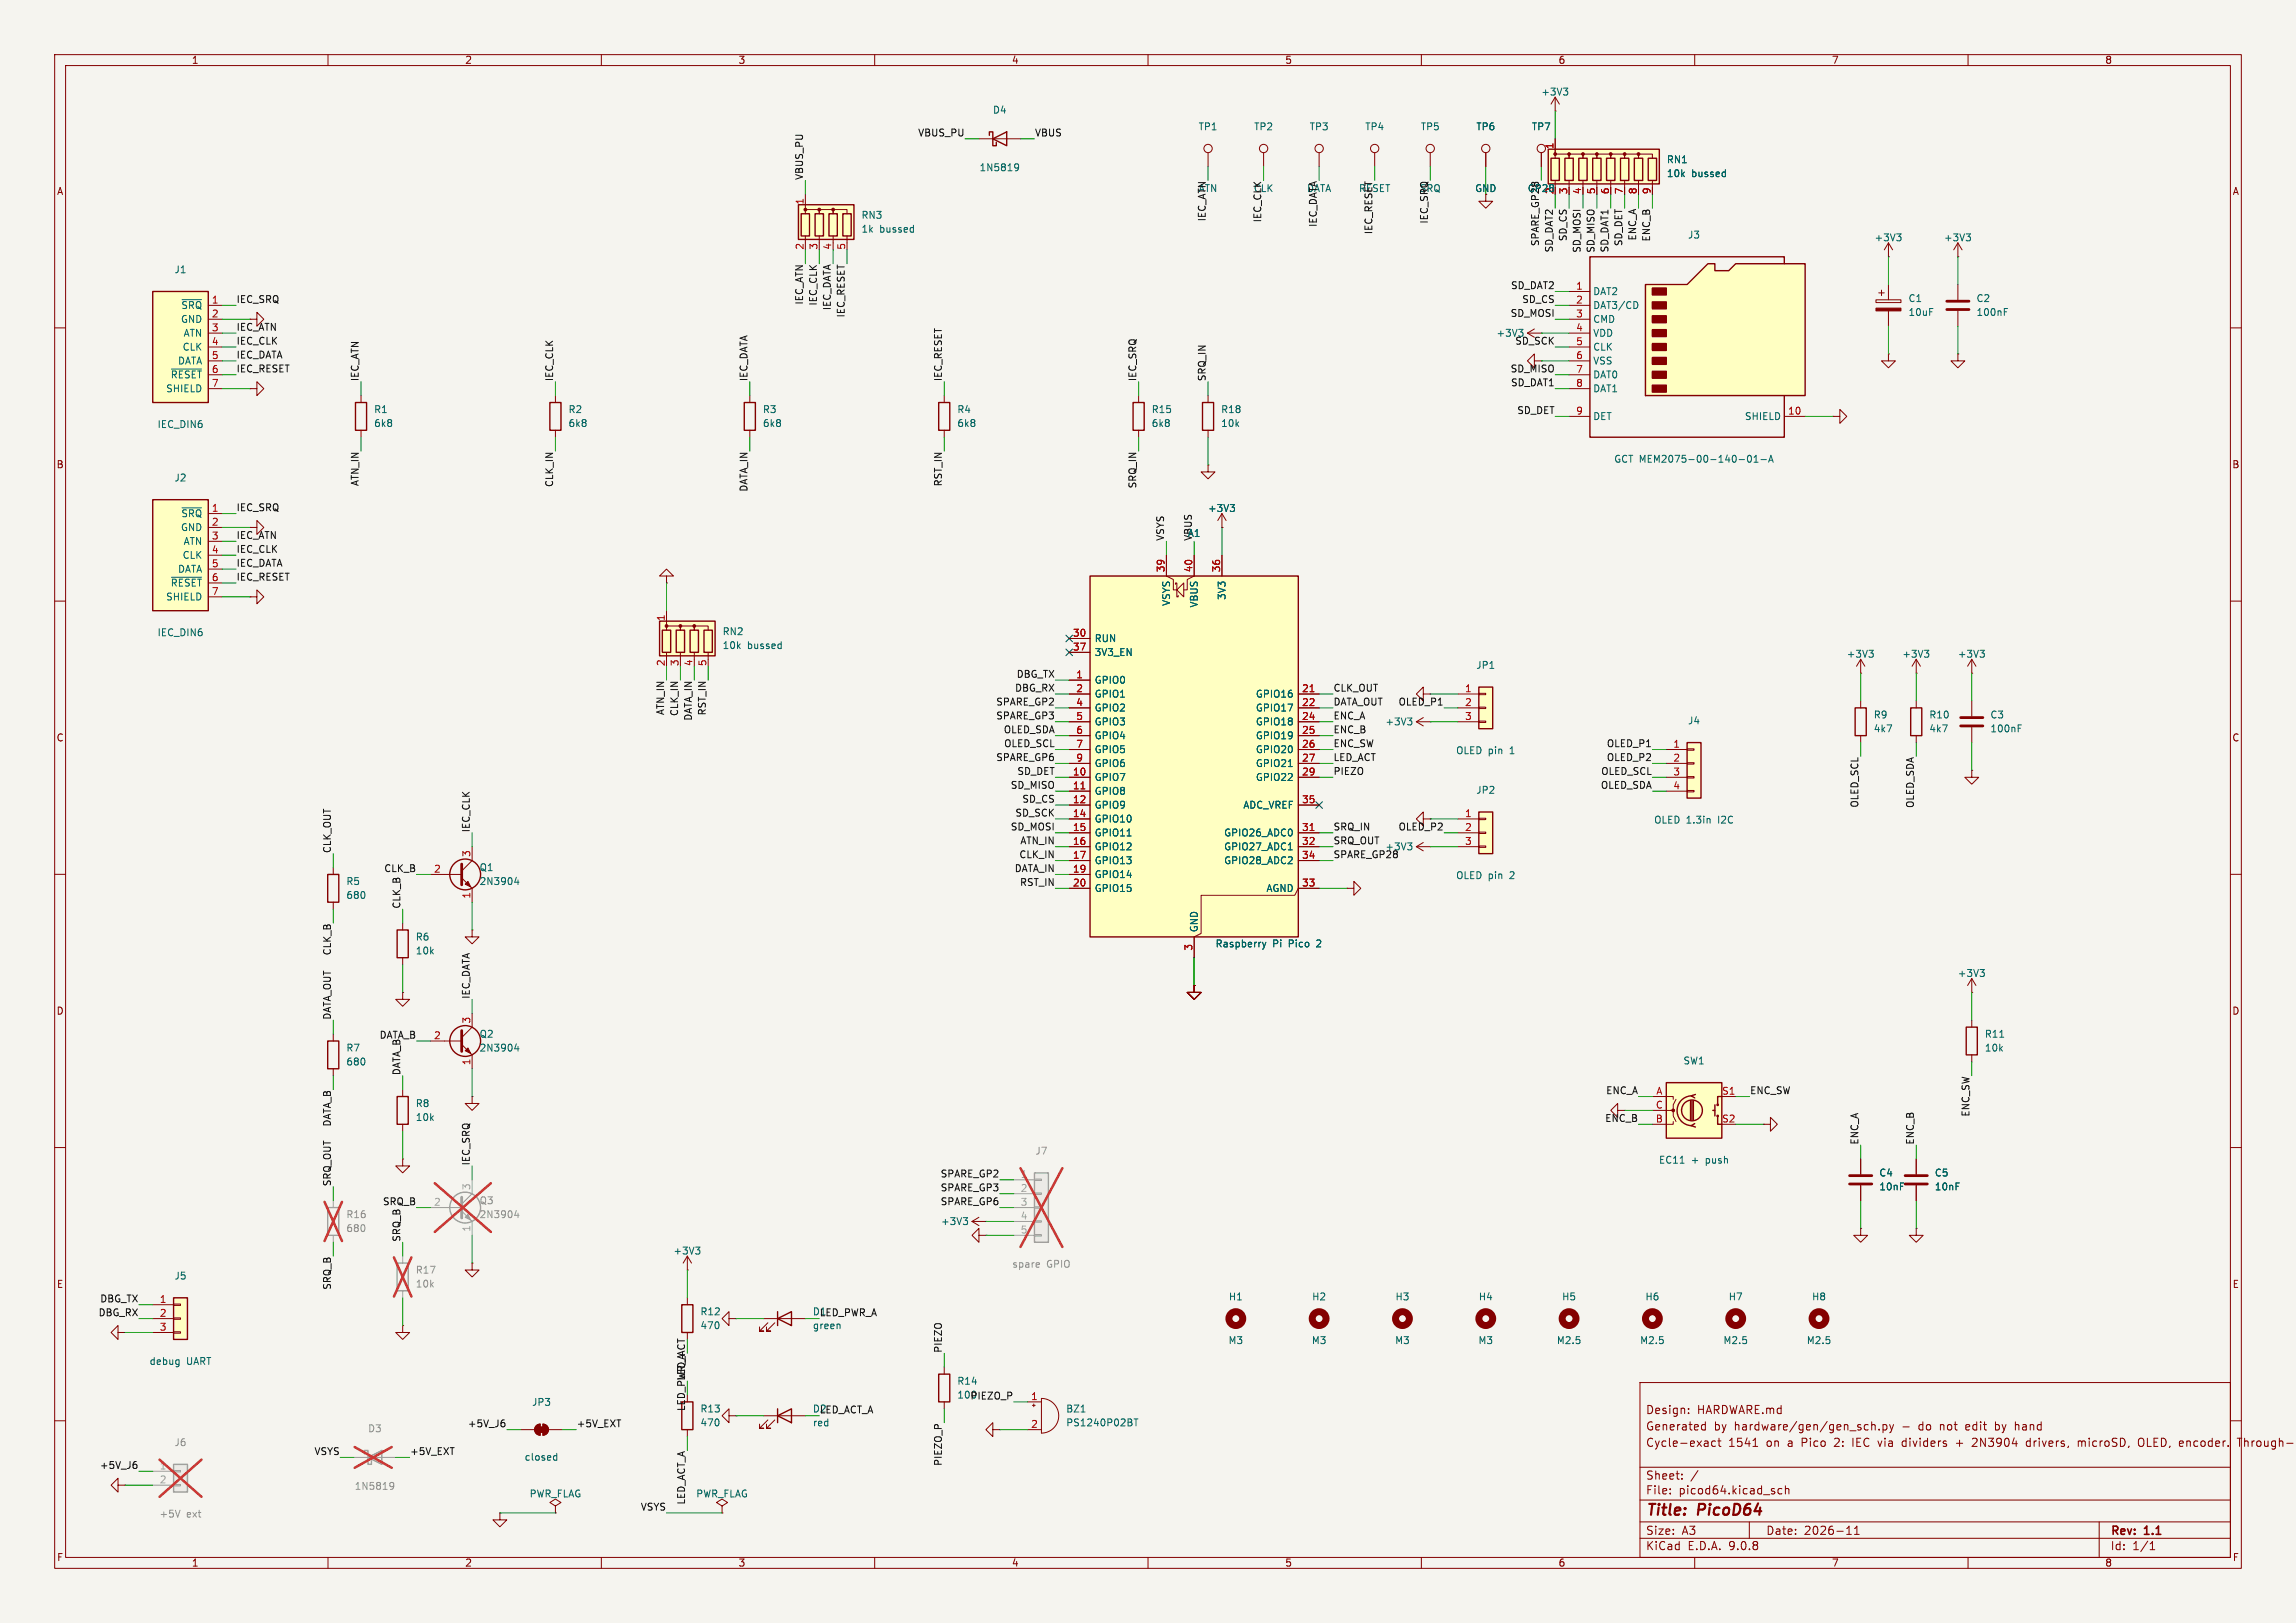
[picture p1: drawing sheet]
<svg xmlns="http://www.w3.org/2000/svg" width="420mm" height="297mm" viewBox="0 0 420 297" stroke-linecap="round" stroke-linejoin="round" font-family="sans-serif">
<defs><g id="words">
<g font-size="2.8" fill="#840000">
<text x="301" y="277.9">Title:</text>
<text x="310.6" y="277.9">PicoD64</text>
</g>
<g font-size="2.1" fill="#840000">
<text x="301" y="262">Generated</text>
<text x="301" y="259">Design:</text>
<text x="310.4" y="259">HARDWARE.md</text>
<text x="313.5" y="262">by</text>
<text x="317.3" y="262">hardware/gen/gen_sch.py</text>
<text x="348.1" y="262">-</text>
<text x="351.3" y="262">do</text>
<text x="355.3" y="262">not</text>
<text x="360.1" y="262">edit</text>
<text x="365.7" y="262">by</text>
<text x="369.5" y="262">hand</text>
<text x="301" y="265">Cycle-exact</text>
<text x="316.1" y="265">1541</text>
<text x="323.2" y="265">on</text>
<text x="327.2" y="265">a</text>
<text x="329.8" y="265">Pico</text>
<text x="336" y="265">2:</text>
<text x="339.4" y="265">IEC via</text>
<text x="348.8" y="265">dividers</text>
<text x="358.8" y="265">+</text>
<text x="362" y="265">2N3904</text>
<text x="372" y="265">drivers,</text>
<text x="381.6" y="265">microSD,</text>
<text x="392.8" y="265">OLED, encoder.</text>
<text x="411.3" y="265">Through-ho</text>
<text x="301" y="273.7">File:</text>
<text x="301" y="271">Sheet:</text>
<text x="307.1" y="273.7">picod64.kicad_sch</text>
<text x="301" y="281.1">Size:</text>
<text x="307.6" y="281.1">A3</text>
<text x="323" y="281.1">Date:</text>
<text x="330" y="281.1">2026-11</text>
<text x="386" y="281.3">Rev:</text>
<text x="392.4" y="281.3">1.1</text>
<text x="301" y="283.9">KiCad</text>
<text x="308.7" y="283.9">E.D.A.</text>
<text x="316.3" y="283.9">9.0.8</text>
<text x="386" y="283.9">Id:</text>
<text x="390.1" y="283.9">1/1</text>
</g>
<g font-size="1.8" fill="#840000">
<text x="35" y="11.9">1</text>
<text x="85" y="11.9">2</text>
<text x="135" y="11.9">3</text>
<text x="185" y="11.9">4</text>
<text x="235" y="11.9">5</text>
<text x="285" y="11.9">6</text>
<text x="335" y="11.9">7</text>
<text x="385" y="11.9">8</text>
<text x="10.3" y="35.9">A</text>
<text x="408.3" y="35.9">A</text>
<text x="10.3" y="85.9">B</text>
<text x="408.2" y="85.9">B</text>
<text x="10.3" y="135.9">C</text>
<text x="408.2" y="135.9">C</text>
<text x="10.3" y="185.9">D</text>
<text x="408.2" y="185.9">D</text>
<text x="10.3" y="235.9">E</text>
<text x="408.3" y="235.9">E</text>
<text x="10.3" y="285.9">F</text>
<text x="35" y="286.9">1</text>
<text x="85" y="286.9">2</text>
<text x="135" y="286.9">3</text>
<text x="185" y="286.9">4</text>
<text x="235" y="286.9">5</text>
<text x="285" y="286.9">6</text>
<text x="335" y="286.9">7</text>
<text x="385" y="286.9">8</text>
<text x="408.3" y="285.9">F</text>
</g>
<g font-size="1.8" fill="#006464">
<text x="281.8" y="17.7">+3V3</text>
<text x="181.5" y="21">D4</text>
<text x="219.2" y="24">TP1</text>
<text x="229.3" y="24">TP2</text>
<text x="239.5" y="24">TP3</text>
<text x="249.6" y="24">TP4</text>
<text x="259.8" y="24">TP5</text>
<text x="270" y="24">TP6</text>
<text x="280.1" y="24">TP7</text>
<text x="179.1" y="31.5">1N5819</text>
<text x="269.7" y="35.3">GND</text>
<text x="279.4" y="35.3">GP28</text>
<text x="284.2" y="35.6" transform="rotate(-90 284.2 35.6)">2</text>
<text x="304.8" y="32.6">10k</text>
<text x="304.8" y="30.1">RN1</text>
<text x="309.4" y="32.6">bussed</text>
<text x="157.5" y="40.2">RN3</text>
<text x="157.5" y="42.8">1k</text>
<text x="160.9" y="42.8">bussed</text>
<text x="308.7" y="43.9">J3</text>
<text x="342.8" y="44.4">+3V3</text>
<text x="355.5" y="44.4">+3V3</text>
<text x="31.8" y="50.2">J1</text>
<text x="33" y="59.3">GND</text>
<text x="33.1" y="56.7">~{SRQ}</text>
<text x="291.3" y="54.2">DAT2</text>
<text x="291.3" y="56.7">DAT3/CD</text>
<text x="291.3" y="59.3">CMD</text>
<text x="349" y="55.5">C1</text>
<text x="349" y="58">10uF</text>
<text x="361.4" y="55.5">C2</text>
<text x="361.4" y="58">100nF</text>
<text x="33.3" y="64.4">CLK</text>
<text x="33.5" y="61.8">ATN</text>
<text x="291.3" y="61.8">VDD</text>
<text x="291.3" y="64.4">CLK</text>
<text x="30.3" y="72">SHIELD</text>
<text x="31.1" y="69.4">~{RESET}</text>
<text x="32.5" y="66.9">DATA</text>
<text x="291.3" y="66.9">VSS</text>
<text x="291.3" y="69.4">DAT0</text>
<text x="291.3" y="72">DAT1</text>
<text x="68.3" y="75.8">R1</text>
<text x="103.9" y="75.8">R2</text>
<text x="139.5" y="75.8">R3</text>
<text x="175" y="75.8">R4</text>
<text x="210.6" y="75.8">R15</text>
<text x="223.3" y="75.8">R18</text>
<text x="291.3" y="77.1">DET</text>
<text x="319.1" y="77.1">SHIELD</text>
<text x="28.7" y="78.5">IEC_DIN6</text>
<text x="68.3" y="78.3">6k8</text>
<text x="103.9" y="78.3">6k8</text>
<text x="139.5" y="78.3">6k8</text>
<text x="175" y="78.3">6k8</text>
<text x="210.6" y="78.3">6k8</text>
<text x="223.3" y="78.3">10k</text>
<text x="31.8" y="88.3">J2</text>
<text x="295.2" y="84.9">GCT MEM2075-00-140-01-A</text>
<text x="33.1" y="94.8">~{SRQ}</text>
<text x="220.9" y="93.9">+3V3</text>
<text x="33" y="97.4">GND</text>
<text x="33.5" y="99.9">ATN</text>
<text x="217.2" y="98.5">A1</text>
<text x="31.1" y="107.5">~{RESET}</text>
<text x="32.5" y="105">DATA</text>
<text x="33.3" y="102.5">CLK</text>
<text x="30.3" y="110.1">SHIELD</text>
<text x="214.2" y="111" transform="rotate(-90 214.2 111)">VSYS</text>
<text x="219.3" y="111.3" transform="rotate(-90 219.3 111.3)">VBUS</text>
<text x="224.4" y="109.9" transform="rotate(-90 224.4 109.9)">3V3</text>
<text x="28.7" y="116.6">IEC_DIN6</text>
<text x="132.1" y="119">10k</text>
<text x="132.1" y="116.4">RN2</text>
<text x="136.7" y="119">bussed</text>
<text x="200.2" y="117.7">RUN</text>
<text x="200.2" y="120.2">3V3_EN</text>
<text x="200.2" y="125.3">GPIO0</text>
<text x="270" y="122.6">JP1</text>
<text x="337.7" y="120.6">+3V3</text>
<text x="347.9" y="120.6">+3V3</text>
<text x="358" y="120.6">+3V3</text>
<text x="200.2" y="127.9">GPIO1</text>
<text x="200.2" y="130.4">GPIO2</text>
<text x="229.6" y="127.9">GPIO16</text>
<text x="229.6" y="130.4">GPIO17</text>
<text x="342.7" y="131.7">R9</text>
<text x="352.8" y="131.7">R10</text>
<text x="364" y="131.7">C3</text>
<text x="200.2" y="132.9">GPIO3</text>
<text x="200.2" y="135.5">GPIO4</text>
<text x="229.6" y="132.9">GPIO18</text>
<text x="229.6" y="135.5">GPIO19</text>
<text x="253.3" y="132.9">+3V3</text>
<text x="308.7" y="132.8">J4</text>
<text x="342.7" y="134.2">4k7</text>
<text x="352.8" y="134.2">4k7</text>
<text x="364" y="134.2">100nF</text>
<text x="200.2" y="138">GPIO5</text>
<text x="200.2" y="140.6">GPIO6</text>
<text x="200.2" y="143.1">GPIO7</text>
<text x="229.6" y="138">GPIO20</text>
<text x="229.6" y="140.6">GPIO21</text>
<text x="229.6" y="143.1">GPIO22</text>
<text x="266.3" y="138.2">OLED pin</text>
<text x="276.3" y="138.2">1</text>
<text x="200.2" y="145.6">GPIO8</text>
<text x="200.2" y="148.2">GPIO9</text>
<text x="227.3" y="148.2">ADC_VREF</text>
<text x="270" y="145.5">JP2</text>
<text x="200.2" y="150.7">GPIO10</text>
<text x="200.2" y="153.3">GPIO11</text>
<text x="200.2" y="155.8">GPIO12</text>
<text x="223.8" y="153.3">GPIO26_ADC0</text>
<text x="223.8" y="155.8">GPIO27_ADC1</text>
<text x="302.5" y="150.9">OLED 1.3in</text>
<text x="314.4" y="150.9">I2C</text>
<text x="87.6" y="159.6">Q1</text>
<text x="200.2" y="158.3">GPIO13</text>
<text x="200.2" y="160.9">GPIO14</text>
<text x="223.8" y="158.3">GPIO28_ADC2</text>
<text x="266.3" y="161.1">OLED pin</text>
<text x="276.3" y="161.1">2</text>
<text x="63.3" y="162.2">R5</text>
<text x="63.3" y="164.7">680</text>
<text x="87.6" y="162.2">2N3904</text>
<text x="200.2" y="163.4">GPIO15</text>
<text x="231.6" y="163.4">AGND</text>
<text x="76" y="172.3">R6</text>
<text x="219.3" y="170.7" transform="rotate(-90 219.3 170.7)">GND</text>
<text x="222.3" y="173.6">Raspberry</text>
<text x="232.8" y="173.6">Pi</text>
<text x="235.8" y="173.6">Pico</text>
<text x="241.1" y="173.6">2</text>
<text x="76" y="174.9">10k</text>
<text x="358" y="179">+3V3</text>
<text x="87.6" y="190.1">Q2</text>
<text x="363" y="190.1">R11</text>
<text x="63.3" y="192.6">R7</text>
<text x="63.3" y="195.2">680</text>
<text x="87.6" y="192.6">2N3904</text>
<text x="307.8" y="195">SW1</text>
<text x="363" y="192.6">10k</text>
<text x="76" y="202.8">R8</text>
<text x="76" y="205.3">10k</text>
<text x="303.4" y="213.1">EC11</text>
<text x="309.4" y="213.1">+</text>
<text x="312.1" y="213.1">push</text>
<text x="343.7" y="215.5">C4</text>
<text x="353.8" y="215.5">C5</text>
<text x="343.7" y="218">10nF</text>
<text x="353.8" y="218">10nF</text>
<text x="172" y="224.4">+3V3</text>
<text x="123.1" y="229.8">+3V3</text>
<text x="31.8" y="234.4">J5</text>
<text x="224.7" y="238.2">H1</text>
<text x="239.9" y="238.2">H2</text>
<text x="255.2" y="238.2">H3</text>
<text x="270.4" y="238.2">H4</text>
<text x="285.6" y="238.2">H5</text>
<text x="300.9" y="238.2">H6</text>
<text x="316.1" y="238.2">H7</text>
<text x="331.4" y="238.2">H8</text>
<text x="128" y="243.4">470</text>
<text x="128" y="240.9">R12</text>
<text x="148.6" y="243.4">green</text>
<text x="27.3" y="250">debug</text>
<text x="34.1" y="250">UART</text>
<text x="224.6" y="246.2">M3</text>
<text x="239.9" y="246.2">M3</text>
<text x="255.1" y="246.2">M3</text>
<text x="270.3" y="246.2">M3</text>
<text x="284.7" y="246.2">M2.5</text>
<text x="299.9" y="246.2">M2.5</text>
<text x="315.2" y="246.2">M2.5</text>
<text x="330.4" y="246.2">M2.5</text>
<text x="97.2" y="257.5">JP3</text>
<text x="175" y="253.6">R14</text>
<text x="128" y="261.2">470</text>
<text x="128" y="258.7">R13</text>
<text x="148.6" y="261.2">red</text>
<text x="194.9" y="261.2">PS1240P02BT</text>
<text x="194.9" y="258.7">BZ1</text>
<text x="95.9" y="267.5">closed</text>
<text x="96.8" y="274.2">PWR_FLAG</text>
<text x="127.3" y="274.2">PWR_FLAG</text>
</g>
<g font-size="1.8" fill="#0f0f0f">
<text x="167.9" y="25.1">VBUS_PU</text>
<text x="189.2" y="25.1">VBUS</text>
<text x="147" y="33" transform="rotate(-90 147 33)">VBUS_PU</text>
<text x="219.2" y="35.3">ATN</text>
<text x="229.3" y="35.3">CLK</text>
<text x="239" y="35.3">DATA</text>
<text x="248.5" y="35.3">RESET</text>
<text x="259.6" y="35.3">SRQ</text>
<text x="220.6" y="40.6" transform="rotate(-90 220.6 40.6)">IEC_ATN</text>
<text x="230.8" y="40.8" transform="rotate(-90 230.8 40.8)">IEC_CLK</text>
<text x="241" y="41.6" transform="rotate(-90 241 41.6)">IEC_DATA</text>
<text x="261.3" y="41" transform="rotate(-90 261.3 41)">IEC_SRQ</text>
<text x="251.1" y="43" transform="rotate(-90 251.1 43)">IEC_RESET</text>
<text x="281.6" y="45.1" transform="rotate(-90 281.6 45.1)">SPARE_GP28</text>
<text x="284.1" y="46.3" transform="rotate(-90 284.1 46.3)">SD_DAT2</text>
<text x="286.7" y="44.2" transform="rotate(-90 286.7 44.2)">SD_CS</text>
<text x="289.2" y="46.3" transform="rotate(-90 289.2 46.3)">SD_MOSI</text>
<text x="291.8" y="46.3" transform="rotate(-90 291.8 46.3)">SD_MISO</text>
<text x="294.3" y="46.3" transform="rotate(-90 294.3 46.3)">SD_DAT1</text>
<text x="296.8" y="45.1" transform="rotate(-90 296.8 45.1)">SD_DET</text>
<text x="299.4" y="44.1" transform="rotate(-90 299.4 44.1)">ENC_A</text>
<text x="301.9" y="44.3" transform="rotate(-90 301.9 44.3)">ENC_B</text>
<text x="276.3" y="53">SD_DAT2</text>
<text x="43.2" y="55.5">IEC_SRQ</text>
<text x="147" y="55.8" transform="rotate(-90 147 55.8)">IEC_ATN</text>
<text x="149.5" y="56" transform="rotate(-90 149.5 56)">IEC_CLK</text>
<text x="152.1" y="56.9" transform="rotate(-90 152.1 56.9)">IEC_DATA</text>
<text x="154.6" y="58.2" transform="rotate(-90 154.6 58.2)">IEC_RESET</text>
<text x="276.2" y="58.1">SD_MOSI</text>
<text x="278.4" y="55.5">SD_CS</text>
<text x="43.2" y="63.2">IEC_CLK</text>
<text x="43.2" y="60.6">IEC_ATN</text>
<text x="43.2" y="65.7">IEC_DATA</text>
<text x="273.6" y="61.8">+3V3</text>
<text x="277.1" y="63.2">SD_SCK</text>
<text x="43.2" y="68.2">IEC_RESET</text>
<text x="65.7" y="69.8" transform="rotate(-90 65.7 69.8)">IEC_ATN</text>
<text x="101.3" y="69.8" transform="rotate(-90 101.3 69.8)">IEC_CLK</text>
<text x="136.8" y="69.8" transform="rotate(-90 136.8 69.8)">IEC_DATA</text>
<text x="172.4" y="69.8" transform="rotate(-90 172.4 69.8)">IEC_RESET</text>
<text x="207.9" y="69.8" transform="rotate(-90 207.9 69.8)">IEC_SRQ</text>
<text x="220.6" y="69.8" transform="rotate(-90 220.6 69.8)">SRQ_IN</text>
<text x="276.2" y="68.2">SD_MISO</text>
<text x="276.3" y="70.8">SD_DAT1</text>
<text x="277.4" y="75.9">SD_DET</text>
<text x="65.7" y="89" transform="rotate(-90 65.7 89)">ATN_IN</text>
<text x="101.3" y="89.2" transform="rotate(-90 101.3 89.2)">CLK_IN</text>
<text x="172.4" y="89.1" transform="rotate(-90 172.4 89.1)">RST_IN</text>
<text x="207.9" y="89.5" transform="rotate(-90 207.9 89.5)">SRQ_IN</text>
<text x="43.2" y="93.6">IEC_SRQ</text>
<text x="136.8" y="90.1" transform="rotate(-90 136.8 90.1)">DATA_IN</text>
<text x="43.2" y="101.3">IEC_CLK</text>
<text x="43.2" y="98.7">IEC_ATN</text>
<text x="213" y="99.1" transform="rotate(-90 213 99.1)">VSYS</text>
<text x="218.1" y="99.1" transform="rotate(-90 218.1 99.1)">VBUS</text>
<text x="43.2" y="106.3">IEC_RESET</text>
<text x="43.2" y="103.8">IEC_DATA</text>
<text x="185.9" y="124.1">DBG_TX</text>
<text x="121.6" y="131" transform="rotate(-90 121.6 131)">ATN_IN</text>
<text x="124.1" y="131.1" transform="rotate(-90 124.1 131.1)">CLK_IN</text>
<text x="126.7" y="132" transform="rotate(-90 126.7 132)">DATA_IN</text>
<text x="129.2" y="131" transform="rotate(-90 129.2 131)">RST_IN</text>
<text x="182.1" y="131.7">SPARE_GP3</text>
<text x="182.1" y="129.2">SPARE_GP2</text>
<text x="185.6" y="126.7">DBG_RX</text>
<text x="243.8" y="129.2">DATA_OUT</text>
<text x="243.8" y="126.7">CLK_OUT</text>
<text x="243.8" y="131.7">ENC_A</text>
<text x="255.7" y="129.2">OLED_P1</text>
<text x="183.5" y="134.3">OLED_SDA</text>
<text x="183.6" y="136.8">OLED_SCL</text>
<text x="243.8" y="134.3">ENC_B</text>
<text x="243.8" y="136.8">ENC_SW</text>
<text x="293.8" y="136.8">OLED_P1</text>
<text x="182.1" y="139.4">SPARE_GP6</text>
<text x="186" y="141.9">SD_DET</text>
<text x="243.8" y="139.4">LED_ACT</text>
<text x="243.8" y="141.9">PIEZO</text>
<text x="292.8" y="141.9">OLED_SCL</text>
<text x="293.8" y="139.4">OLED_P2</text>
<text x="184.8" y="144.4">SD_MISO</text>
<text x="185.6" y="149.5">SD_SCK</text>
<text x="186.9" y="147">SD_CS</text>
<text x="292.7" y="144.4">OLED_SDA</text>
<text x="340" y="147.9" transform="rotate(-90 340 147.9)">OLED_SCL</text>
<text x="350.2" y="147.9" transform="rotate(-90 350.2 147.9)">OLED_SDA</text>
<text x="86" y="152.4" transform="rotate(-90 86 152.4)">IEC_CLK</text>
<text x="184.8" y="152.1">SD_MOSI</text>
<text x="186.5" y="154.6">ATN_IN</text>
<text x="243.8" y="154.6">SRQ_OUT</text>
<text x="243.8" y="152.1">SRQ_IN</text>
<text x="253.3" y="155.8">+3V3</text>
<text x="255.7" y="152.1">OLED_P2</text>
<text x="60.6" y="156.2" transform="rotate(-90 60.6 156.2)">CLK_OUT</text>
<text x="70.2" y="159.7">CLK_B</text>
<text x="185.5" y="159.7">DATA_IN</text>
<text x="186.4" y="157.1">CLK_IN</text>
<text x="243.8" y="157.1">SPARE_GP28</text>
<text x="73.3" y="166.4" transform="rotate(-90 73.3 166.4)">CLK_B</text>
<text x="186.5" y="162.2">RST_IN</text>
<text x="60.6" y="174.9" transform="rotate(-90 60.6 174.9)">CLK_B</text>
<text x="86" y="182.9" transform="rotate(-90 86 182.9)">IEC_DATA</text>
<text x="60.6" y="186.7" transform="rotate(-90 60.6 186.7)">DATA_OUT</text>
<text x="69.3" y="190.2">DATA_B</text>
<text x="73.3" y="196.8" transform="rotate(-90 73.3 196.8)">DATA_B</text>
<text x="293.7" y="200.3">ENC_A</text>
<text x="320" y="200.3">ENC_SW</text>
<text x="60.6" y="206.2" transform="rotate(-90 60.6 206.2)">DATA_B</text>
<text x="293.5" y="205.4">ENC_B</text>
<text x="340" y="209.5" transform="rotate(-90 340 209.5)">ENC_A</text>
<text x="350.2" y="209.5" transform="rotate(-90 350.2 209.5)">ENC_B</text>
<text x="360.3" y="204.4" transform="rotate(-90 360.3 204.4)">ENC_SW</text>
<text x="86" y="213.4" transform="rotate(-90 86 213.4)">IEC_SRQ</text>
<text x="172" y="215.6">SPARE_GP2</text>
<text x="60.6" y="217.2" transform="rotate(-90 60.6 217.2)">SRQ_OUT</text>
<text x="69.9" y="220.6">SRQ_B</text>
<text x="172" y="220.6">SPARE_GP6</text>
<text x="172" y="218.1">SPARE_GP3</text>
<text x="73.3" y="227.3" transform="rotate(-90 73.3 227.3)">SRQ_B</text>
<text x="18.2" y="238.4">DBG_TX</text>
<text x="60.6" y="236.1" transform="rotate(-90 60.6 236.1)">SRQ_B</text>
<text x="17.9" y="241">DBG_RX</text>
<text x="148.6" y="240.9">D1</text>
<text x="149.9" y="241">LED_PWR_A</text>
<text x="172.4" y="247.6" transform="rotate(-90 172.4 247.6)">PIEZO</text>
<text x="175" y="256.1">100PIEZO_P</text>
<text x="85.5" y="261.3">+5V_J6</text>
<text x="105.4" y="261.3">+5V_EXT</text>
<text x="148.6" y="258.7">D2</text>
<text x="149.9" y="258.7">LED_ACT_A</text>
<text x="18.2" y="268.9">+5V_J6</text>
<text x="57.4" y="266.4">VSYS</text>
<text x="74.9" y="266.4">+5V_EXT</text>
<text x="172.4" y="268.4" transform="rotate(-90 172.4 268.4)">PIEZO_P</text>
<text x="125.4" y="275.4" transform="rotate(-90 125.4 275.4)">LED_ACT_A</text>
<text x="117.1" y="276.5">VSYS</text>
</g>
<g font-size="1.8" fill="#a90000">
<text x="284.2" y="27.4" transform="rotate(-90 284.2 27.4)">1</text>
<text x="286.8" y="35.6" transform="rotate(-90 286.8 35.6)">3</text>
<text x="289.3" y="35.6" transform="rotate(-90 289.3 35.6)">4</text>
<text x="291.8" y="35.6" transform="rotate(-90 291.8 35.6)">5</text>
<text x="294.4" y="35.6" transform="rotate(-90 294.4 35.6)">6</text>
<text x="296.9" y="35.6" transform="rotate(-90 296.9 35.6)">7</text>
<text x="299.5" y="35.6" transform="rotate(-90 299.5 35.6)">8</text>
<text x="302" y="35.6" transform="rotate(-90 302 35.6)">9</text>
<text x="147.1" y="37.5" transform="rotate(-90 147.1 37.5)">1</text>
<text x="147.1" y="45.8" transform="rotate(-90 147.1 45.8)">2</text>
<text x="149.6" y="45.8" transform="rotate(-90 149.6 45.8)">3</text>
<text x="152.1" y="45.8" transform="rotate(-90 152.1 45.8)">4</text>
<text x="154.7" y="45.8" transform="rotate(-90 154.7 45.8)">5</text>
<text x="288.2" y="53.1">1</text>
<text x="38.7" y="55.6">1</text>
<text x="38.7" y="58.2">2</text>
<text x="288.2" y="55.6">2</text>
<text x="288.2" y="58.2">3</text>
<text x="38.7" y="60.7">3</text>
<text x="38.7" y="63.2">4</text>
<text x="38.7" y="65.8">5</text>
<text x="288.2" y="60.7">4</text>
<text x="288.2" y="63.2">5</text>
<text x="288.2" y="65.8">6</text>
<text x="38.7" y="68.3">6</text>
<text x="38.7" y="70.9">7</text>
<text x="288.2" y="68.3">7</text>
<text x="288.2" y="70.9">8</text>
<text x="288.2" y="75.9">9</text>
<text x="327" y="75.9">10</text>
<text x="38.7" y="93.7">1</text>
<text x="38.7" y="96.3">2</text>
<text x="38.7" y="98.8">3</text>
<text x="38.7" y="101.3">4</text>
<text x="38.7" y="103.9">5</text>
<text x="38.7" y="106.4">6</text>
<text x="213.1" y="104.8" transform="rotate(-90 213.1 104.8)">39</text>
<text x="218.2" y="104.8" transform="rotate(-90 218.2 104.8)">40</text>
<text x="223.3" y="104.8" transform="rotate(-90 223.3 104.8)">36</text>
<text x="38.7" y="109">7</text>
<text x="121.7" y="113.7" transform="rotate(-90 121.7 113.7)">1</text>
<text x="196.2" y="116.6">30</text>
<text x="196.2" y="119.1">37</text>
<text x="121.7" y="122" transform="rotate(-90 121.7 122)">2</text>
<text x="124.2" y="122" transform="rotate(-90 124.2 122)">3</text>
<text x="126.7" y="122" transform="rotate(-90 126.7 122)">4</text>
<text x="129.3" y="122" transform="rotate(-90 129.3 122)">5</text>
<text x="196.8" y="124.2">1</text>
<text x="196.8" y="126.7">2</text>
<text x="196.8" y="129.3">4</text>
<text x="196.8" y="131.8">5</text>
<text x="238.1" y="126.7">21</text>
<text x="238.1" y="129.3">22</text>
<text x="238.1" y="131.8">24</text>
<text x="267.9" y="126.7">1</text>
<text x="267.9" y="129.3">2</text>
<text x="267.9" y="131.8">3</text>
<text x="196.8" y="134.4">6</text>
<text x="196.8" y="136.9">7</text>
<text x="238.1" y="134.4">25</text>
<text x="238.1" y="136.9">26</text>
<text x="306" y="136.9">1</text>
<text x="196.2" y="142">10</text>
<text x="196.8" y="139.4">9</text>
<text x="238.1" y="139.4">27</text>
<text x="238.1" y="142">29</text>
<text x="306" y="139.4">2</text>
<text x="306" y="142">3</text>
<text x="196.2" y="144.5">11</text>
<text x="196.2" y="147.1">12</text>
<text x="196.2" y="149.6">14</text>
<text x="238.1" y="147.1">35</text>
<text x="267.9" y="149.6">1</text>
<text x="306" y="144.5">4</text>
<text x="196.2" y="152.1">15</text>
<text x="196.2" y="154.7">16</text>
<text x="238.1" y="152.1">31</text>
<text x="238.1" y="154.7">32</text>
<text x="267.9" y="152.1">2</text>
<text x="267.9" y="154.7">3</text>
<text x="79.3" y="159.8">2</text>
<text x="86.1" y="156.9" transform="rotate(-90 86.1 156.9)">3</text>
<text x="196.2" y="157.2">17</text>
<text x="196.2" y="159.8">19</text>
<text x="238.1" y="157.2">34</text>
<text x="86.1" y="164.5" transform="rotate(-90 86.1 164.5)">1</text>
<text x="196.2" y="162.3">20</text>
<text x="238.1" y="162.3">33</text>
<text x="218.2" y="174.1" transform="rotate(-90 218.2 174.1)">3</text>
<text x="79.3" y="190.2">2</text>
<text x="86.1" y="187.4" transform="rotate(-90 86.1 187.4)">3</text>
<text x="86.1" y="195" transform="rotate(-90 86.1 195)">1</text>
<text x="302.8" y="202.9">C</text>
<text x="302.9" y="200.4">A</text>
<text x="314.9" y="200.4">S1</text>
<text x="302.8" y="205.5">B</text>
<text x="314.9" y="205.5">S2</text>
<text x="29.1" y="238.5">1</text>
<text x="29.1" y="241">2</text>
<text x="29.1" y="243.6">3</text>
<text x="188.5" y="256.3">1</text>
<text x="188.5" y="261.4">2</text>
</g>
<g font-size="1.8" fill="#a5a4a2">
<text x="186.6" y="215.6">1</text>
<text x="79.3" y="220.7">2</text>
<text x="86.1" y="217.9" transform="rotate(-90 86.1 217.9)">3</text>
<text x="186.6" y="218.2">2</text>
<text x="186.6" y="220.7">3</text>
<text x="86.1" y="225.5" transform="rotate(-90 86.1 225.5)">1</text>
<text x="186.6" y="223.3">4</text>
<text x="186.6" y="225.8">5</text>
<text x="29.1" y="269">1</text>
<text x="29.1" y="271.5">2</text>
</g>
<g font-size="1.8" fill="#939391">
<text x="189.3" y="211.5">J7</text>
<text x="87.6" y="220.6">Q3</text>
<text x="63.3" y="225.7">680</text>
<text x="63.3" y="223.1">R16</text>
<text x="87.6" y="223.1">2N3904</text>
<text x="76" y="233.3">R17</text>
<text x="185.1" y="232.2">spare</text>
<text x="191.4" y="232.2">GPIO</text>
<text x="76" y="235.8">10k</text>
<text x="67.2" y="262.3">D3</text>
<text x="31.8" y="264.8">J6</text>
<text x="64.8" y="272.8">1N5819</text>
<text x="29.1" y="277.9">+5V</text>
<text x="34.1" y="277.9">ext</text>
</g>
<g font-size="1.8" fill="#009600">
<text x="125.4" y="252.7" transform="rotate(-90 125.4 252.7)">LED_ACT</text>
<text x="125.4" y="258.3" transform="rotate(-90 125.4 258.3)">LED_PWR_A</text>
</g>
</g></defs>
<path d="M0 0h420v297h-420z" fill="#f5f4ef" stroke="#f5f4ef" stroke-width=".18"/>
<g fill="none" stroke="#840000" stroke-width=".18">
<path d="M10 10h400v277h-400zM12 12h396v273h-396zM60 10v2M110 10v2M160 10v2M210 10v2M260 10v2M310 10v2M360 10v2M281.9 27.9v2.6M10 60h2M280.7 66v-1.2l-1.3 1.2 1.3 1.3v-1.3h1.2"/>
<path d="M281.9 66h.1M408 60h2M10 110h2M408 110h2M10 160h2M360.7 141v1.2h1.2l-1.2 1.3-1.3-1.3h1.3M360.7 141h.1M408 160h2M10 210h2M408 210h2M139.7 259.1h7.6M140.5 259.8l-1.6 1.6h.8h-.8v-.8"/>
<path d="M141.7 259.8l-1.5 1.6h.8h-.8v-.8M300 253h108v32h-108zM308.9 258.5v.2M308.9 257.8v.1M10 260h2M300 278.5h108M300 274.5h108M300 268.5h108M305.5 273.2v.2M305.5 272.5v.1M307.7 270.5v.2M307.7 269.8v.1"/>
<path d="M310.6 269.1l-1.3 1.9M311.4 261.6h.5M311.4 260.8h.5M311.9 260.2v1.5M313.8 263.8l-.4-.1-.3 .3v.4l.1 .2h.6M314.2 263.7h.6M314.4 263.2v1.3l.4 .2M320 278.5v3M320.7 264.7h.8M325.9 272.5l-.4-.1-.3 .3v.4l.2 .2h.5M326.6 272.5l.2-.1 .4 .1v.9M326.6 271.9v1.5"/>
<path d="M337.9 279.6l.3-.3v1.5M339.2 279.7l.5-.4v1.5M342.4 260.8l.2-.1 .3 .1 .1 .9M342.4 260.2v1.5M343.7 261.5v.2M344.4 260.8l.5-.1 .3 .3v.4l-.2 .2h-.6M344.4 260.7v1.5M345.7 260.7l.3 1M346 261.7l-.3 .5M346.4 260.7l-.4 1M348.2 263.7l-.3 .3v.4l.3 .3M357.9 264.1h1.1"/>
<path d="M361.4 263.2l-.6 .1M361.6 263.8l-.9 .9h1M365 260.2v1.5M365 261.6l.2 .1M365.2 260.7l-.2 .1M368.7 260.2v1.5M368.9 260.7l-.2 .1M371.4 263.8l-.5-.1-.2 .3v.4l.1 .2h.6M380.2 263.8l.4-.1 .2 .2M380.2 263.7v1M380.8 263.9v.8M381 263.7l-.2 .2"/>
<path d="M384 278.5v6.5M391.2 263.4a.5 .5 0 0 1 .6-.2 .5 .5 0 0 1 .4 .5v.5a.5 .5 0 0 1-.5 .5 .5 .5 0 0 1-.5-.5zM408 260h2M409.2 263.2h.9M409.7 263.2v1.5M410.6 263.2v1.5M410.7 263.8h-.1M60 285v2M110 285v2M160 285v2M210 285v2M260 285v2"/>
<path d="M300 281.5h108M310 285v2M337.8 280.8h.9M339.2 280.8h.9M360 285v2M393.3 283.6h.9M393.3 282.5l.4-.4v1.5"/>
<circle cx="281.9" cy="27.2" r=".76"/>
</g>
<path d="M142.2 259.1l2.6-1.3v2.5zM142.2 257.8v2.5" fill="none" stroke="#840000" stroke-width=".25"/>
<path d="M283.2 27.3h20.3v6.4h-20.3z" fill="#ffffc2"/>
<path d="M283.2 27.3h20.3v6.4h-20.3zM283.7 29h1.5v4h-1.5zM286.3 29h1.5v4h-1.5zM288.8 29h1.5v4h-1.5zM291.3 29h1.6v4h-1.6zM293.9 29h1.5v4h-1.5zM296.4 29h1.5v4h-1.5zM299 29h1.5v4h-1.5zM301.5 29h1.5v4h-1.5zM142.2 241.3l2.6-1.3v2.6zM142.2 240v2.6" fill="none" stroke="#840000" stroke-width=".25"/>
<g fill="#840000" stroke="#840000" stroke-width=".18">
<circle cx="284.5" cy="28.2" r=".25"/>
<circle cx="287" cy="28.2" r=".25"/>
<circle cx="289.6" cy="28.2" r=".25"/>
<circle cx="292.1" cy="28.2" r=".25"/>
<circle cx="294.6" cy="28.2" r=".25"/>
<circle cx="297.2" cy="28.2" r=".25"/>
<circle cx="299.7" cy="28.2" r=".25"/>
</g>
<g fill="none" stroke="#840000" stroke-width=".18">
<path d="M284.5 29v-.8h2.5v.8v-.8h2.6v.8v-.8h2.5v.8v-.8h2.5v.8v-.8h2.6v.8v-.8h2.5v.8v-.8h2.6v.8M284.5 25.4v2.5M284.5 33v1.3M287 33v1.3M289.6 33v1.3M292.1 33v1.3M294.6 33v1.3M297.2 33v1.3M299.7 33v1.3M302.3 33v1.3M177.8 223.5l1.3 .8M177.8 223.5h2.5"/>
<path d="M179.1 222.8l-1.3 .7M180.3 223.5h.1M139.7 241.3h7.6M140.5 242.1l-1.6 1.5h.8h-.8v-.8M141.7 242.1l-1.5 1.5h.8h-.8v-.8"/>
</g>
<path d="M176.2 222.8h.8l-.4 .5M176.7 223.3l.3 .3v.3l-.3 .2M153.6 242.4l.1 .7" fill="none" stroke="#006464" stroke-width=".18"/>
<path d="M308.6 135.9h2.5v10.2h-2.5z" fill="#ffffc2"/>
<path d="M308.6 135.9h2.5v10.2h-2.5z" fill="none" stroke="#840000" stroke-width=".25"/>
<path d="M284.5 17.8l-.8 1.3M284.5 17.8l.7 1.3M284.5 17.8v2.5M284.5 20.3h.1M304.8 137.2h3.8M304.8 139.7h3.8M308.6 137h1.3v.3h-1.3zM308.6 139.6h1.3v.2h-1.3zM304.8 142.2h3.8M304.8 144.8h3.8M308.6 142.1h1.3v.3h-1.3zM308.6 144.7h1.3v.2h-1.3z" fill="none" stroke="#840000" stroke-width=".18"/>
<path d="M286 16.1h.8l-.4 .5M286.5 16.6l.3 .3v.3l-.3 .2M312.8 149.8v.8" fill="none" stroke="#006464" stroke-width=".18"/>
<path d="M189.2 214.6h2.6v12.7h-2.6z" fill="#ebeae8"/>
<path d="M189.2 214.6h2.6v12.7h-2.6z" fill="none" stroke="#9c9b98" stroke-width=".25"/>
<path d="M185.4 215.9h3.8M185.4 218.4h3.8M189.2 215.8h1.3v.2h-1.3zM189.2 218.3h1.3v.3h-1.3zM185.4 221h3.8M185.4 223.5h3.8M185.4 226.1h3.8M189.2 220.9h1.3v.2h-1.3zM189.2 223.4h1.3v.2h-1.3zM189.2 225.9h1.3v.3h-1.3z" fill="none" stroke="#9c9b98" stroke-width=".18"/>
<path d="M190 231.1l.1 .3-.6 .1M190.1 231.8l-.1 .1" fill="none" stroke="#939391" stroke-width=".18"/>
<path d="M186.7 213.8l7.6 14.4M194.3 213.8l-7.6 14.4" fill="none" stroke="#e12e31" stroke-width=".46"/>
<path d="M72.6 200.7h2.1v5h-2.1z" fill="none" stroke="#840000" stroke-width=".25"/>
<path d="M73.7 199.4v1.3M73.7 205.7v1.3" fill="none" stroke="#840000" stroke-width=".18"/>
<path d="M301 52.1h7.6l3.8-3.8h1.3v1.2h2.5l1.3-1.2h12.7v24.1h-29.2z" fill="#ffffc2"/>
<path d="M181 24.8v-.7h.6v2.6h.6v-.7M181.6 25.4l2.5-1.3v2.6zM301 52.1h7.6l3.8-3.8h1.3v1.2h2.5l1.3-1.2h12.7v24.1h-29.2zM326.4 48.3v-1.3h-35.6v33h35.6v-7.6M136.1 73.7h2.1v5h-2.1zM339.3 129.5h2.1v5.1h-2.1zM349.5 129.5h2v5.1h-2zM359.7 188h2v5h-2zM124.7 256.5h2v5.1h-2zM171.7 251.5h2v5h-2z" fill="none" stroke="#840000" stroke-width=".25"/>
<g fill="#840000" stroke="#840000" stroke-width=".25">
<path d="M302.3 52.7h2.5v1.3h-2.5z"/>
<path d="M302.3 55.2h2.5v1.3h-2.5z"/>
<path d="M302.3 57.8h2.5v1.3h-2.5z"/>
<path d="M302.3 60.3h2.5v1.3h-2.5z"/>
<path d="M302.3 62.9h2.5v1.2h-2.5z"/>
<path d="M302.3 65.4h2.5v1.3h-2.5z"/>
<path d="M302.3 67.9h2.5v1.3h-2.5z"/>
<path d="M302.3 70.5h2.5v1.3h-2.5z"/>
</g>
<g fill="none" stroke="#840000" stroke-width=".18">
<path d="M179.1 25.4h7.6M287 53.3h3.8M287 55.9h3.8M287 58.4h3.8M345.4 47h.1M345.4 44.5l-.7 1.2M345.4 44.5l.8 1.2M345.4 44.5v2.5M45.7 71.1h1.3v-1.2l1.3 1.2-1.3 1.3v-1.3M45.7 71.1h.1M137.2 72.4v1.3M137.2 78.7v1.3"/>
<path d="M287 61h3.8M287 63.5h3.8M287 66h3.8M287 68.6h3.8M287 71.1h3.8M287 76.2h3.8M326.4 76.2h3.8M335.3 76.2h1.2v-1.3l1.3 1.3-1.3 1.3v-1.3M335.3 76.2h.1M45.7 109.2h1.3v-1.2l1.3 1.2-1.3 1.3v-1.3M45.7 109.2h.1M340.4 123.2h.1"/>
<path d="M340.4 120.7l-.8 1.2M340.4 120.7l.7 1.2M340.4 120.7v2.5M340.4 128.3v1.2M340.4 134.6v1.3M350.5 123.2h.1M350.5 120.7v2.5M350.5 128.3v1.2M350.5 134.6v1.3M350.5 120.7l-.7 1.2M350.5 120.7l.8 1.2M360.7 186.7v1.3"/>
<path d="M360.7 193v1.3M86.4 200.7v1.2h1.2l-1.2 1.3-1.3-1.3h1.3M86.4 200.7h.1M350.5 212.1v2.8M350.5 216.9v2.8M86.4 231.1v1.3h1.2l-1.2 1.3-1.3-1.3h1.3M86.4 231.1h.1M125.7 232.4h.1M125.7 229.9l-.7 1.2M125.7 229.9l.8 1.2M125.7 229.9v2.5M340.4 224.8v1.3h1.2l-1.2 1.2-1.3-1.2h1.3"/>
<path d="M340.4 224.8h.1M350.5 224.8v1.3h1.3l-1.3 1.2-1.3-1.2h1.3M350.5 224.8h.1M73.7 242.6v1.2h1.2l-1.2 1.3-1.3-1.3h1.3M73.7 242.6h.1M133.3 241.3v-1.3l-1.2 1.3 1.2 1.3v-1.3h1.3M134.6 241.3h.1M172.7 250.2v1.3M172.7 256.5v1.3M91.4 276.9v1.2h1.3l-1.3 1.3-1.2-1.3h1.2M91.4 276.9h.1M95.2 261.6h2.6"/>
<path d="M98.1 260.9l.7-.3v2a1.02 1.02 0 0 1-.9-.6 1.02 1.02 0 0 1 .2-1.1zM99.3 260.6a1.02 1.02 0 0 1 1 1 1.02 1.02 0 0 1-1 1zM100.3 261.6h2.6M101.6 275.6l1-.6-1-.7-1 .7 1 .6v1.3M101.6 276.9h.1M125.7 261.6v1.3"/>
</g>
<g fill="none" stroke="#006464" stroke-width=".18">
<path d="M185.7 30h.4l.2 .2a.84 .84 0 0 1-.3 1h-.3M186.3 30.5l-.2 .3-.4-.1M299.4 55.3l.2 .4-.2 .7M347 42.8h.7l-.4 .5M347.5 43.3l.2 .2v.3l-.2 .3M318.1 84.1h1M319.8 83.4l.1-.1a.68 .68 0 0 1 .5 .7 .68 .68 0 0 1-.5 .6l-.3-.5zM320.9 84.6h.7M320.9 83.7l.3-.4v1.3M322.1 84.1h1M323.5 84.6l.4-1.3 .5 1.3M323.6 84.2h.6"/>
<path d="M341.9 119h.8l-.5 .5M342.4 119.5l.3 .2v.3l-.3 .3M352 119h.8l-.4 .5M352.6 119.5l.2 .2v.3l-.2 .3M365.8 189.8h.7M127.2 228.2h.8l-.4 .5M127.8 228.7l.2 .2v.3l-.2 .3M101.5 266.4h.3M101.8 265.9v1.3M101.8 267.2h-.3"/>
</g>
<path d="M348.5 215.1h4.1M348.5 216.7h4.1" fill="none" stroke="#840000" stroke-width=".51"/>
<path d="M72.6 231.1h2.1v5.1h-2.1z" fill="none" stroke="#9c9b98" stroke-width=".25"/>
<path d="M73.7 229.9v1.2M73.7 236.2v1.3" fill="none" stroke="#9c9b98" stroke-width=".18"/>
<path d="M72.1 230.1l3.2 7.2M75.3 230.1l-3.2 7.2" fill="none" stroke="#e12e31" stroke-width=".46"/>
<g fill="#840000" stroke="#840000" stroke-width=".18">
<path d="M98.6 261.1h1v1h-1z"/>
<path d="M98.1 260.9l.7-.3v2a1.02 1.02 0 0 1-.9-.6 1.02 1.02 0 0 1 .2-1.1z"/>
<path d="M99.3 260.6a1.02 1.02 0 0 1 1 1 1.02 1.02 0 0 1-1 1z"/>
</g>
<circle cx="271.8" cy="241.3" r="1.27" fill="none" stroke="#840000" stroke-width="1.3"/>
<path d="M27.9 91.4h10.2v20.4h-10.2z" fill="#ffffc2"/>
<path d="M100.6 73.7h2v5h-2zM27.9 91.4h10.2v20.4h-10.2z" fill="none" stroke="#840000" stroke-width=".25"/>
<g fill="none" stroke="#840000" stroke-width=".18">
<path d="M45.7 58.4h1.3v-1.2l1.3 1.2-1.3 1.3v-1.3M45.7 58.4h.1M101.6 72.4v1.3M101.6 78.7v1.3M38.1 94h2.5M38.1 96.5h2.5M38.1 99.1h2.5M45.7 96.5h1.3v-1.2l1.3 1.2-1.3 1.3v-1.3M45.7 96.5h.1M38.1 101.6h2.5M38.1 104.1h2.5M38.1 106.7h2.5"/>
<path d="M38.1 109.2h2.5"/>
</g>
<path d="M33.3 92.9h3.6M31.4 105.6h5.5" fill="none" stroke="#006464" stroke-width=".18"/>
<g fill="none" stroke="#840000" stroke-width="1.3">
<circle cx="287" cy="241.3" r="1.27"/>
<circle cx="302.3" cy="241.3" r="1.27"/>
</g>
<path d="M31.7 237.5h2.6v7.6h-2.6z" fill="#ffffc2"/>
<path d="M65 73.7h2.1v5h-2.1zM31.7 237.5h2.6v7.6h-2.6z" fill="none" stroke="#840000" stroke-width=".25"/>
<path d="M66 72.4v1.3M66 78.7v1.3M295.9 203.2v-1.3l-1.3 1.3 1.3 1.3v-1.3h1.3M297.2 203.2h.1M27.9 238.8h3.8M31.7 238.6h1.3v.3h-1.3zM21.6 243.8v-1.2l-1.3 1.2 1.3 1.3v-1.3h1.3M22.9 243.8h.1M27.9 241.3h3.8M27.9 243.8h3.8M31.7 241.2h1.3v.2h-1.3zM31.7 243.7h1.3v.3h-1.3z" fill="none" stroke="#840000" stroke-width=".18"/>
<path d="M32.6 248.8l.1 .1M32.7 248.8v1.2M32.7 249.6l-.1 .1" fill="none" stroke="#006464" stroke-width=".18"/>
<circle cx="317.5" cy="241.3" r="1.27" fill="none" stroke="#840000" stroke-width="1.3"/>
<path d="M304.8 198.1h10.2v10.2h-10.2z" fill="#ffffc2"/>
<g fill="none" stroke="#840000" stroke-width=".25">
<path d="M304.8 198.1h10.2v10.2h-10.2zM309.2 201.4v3.6M309.5 200.5a2.73 2.73 0 0 0-2.7 2.8 2.73 2.73 0 0 0 2.7 2.7M309.5 201.4v3.6M309.8 201.4v3.6M310 205.6l-.6 .4 .7 .2M310.1 200.3l-.7 .2 .6 .4M313.3 203.2h.4M313.7 202.2v2M314.2 204.2v1.5h.8M315 200.7h-.8v1.5M124.7 238.8h2v5h-2z"/>
<circle cx="309.5" cy="203.2" r="1.9"/>
<circle cx="314.2" cy="202.2" r=".13"/>
<circle cx="314.2" cy="204.2" r=".13"/>
</g>
<path d="M302.3 200.7h3.8v.5M302.3 203.2h3.8v1l.5 1M306.1 205.2v.5h-3.8M306.6 201.2l-.5 1v1h-.5M315 200.7h2.5M125.7 237.5v1.3M125.7 243.8v1.3" fill="none" stroke="#840000" stroke-width=".18"/>
<circle cx="306.1" cy="203.2" r=".25" fill="#840000" stroke="#840000" stroke-width=".18"/>
<path d="M307.3 212.9h.8" fill="none" stroke="#006464" stroke-width=".18"/>
<path d="M120.6 113.7h10.2v6.3h-10.2z" fill="#ffffc2"/>
<path d="M120.6 113.7h10.2v6.3h-10.2zM121.2 115.3h1.5v4.1h-1.5zM123.7 115.3h1.5v4.1h-1.5zM126.2 115.3h1.6v4.1h-1.6zM128.8 115.3h1.5v4.1h-1.5z" fill="none" stroke="#840000" stroke-width=".25"/>
<g fill="#840000" stroke="#840000" stroke-width=".18">
<circle cx="121.9" cy="114.6" r=".25"/>
<circle cx="124.5" cy="114.6" r=".25"/>
<circle cx="127" cy="114.6" r=".25"/>
</g>
<path d="M121.9 115.3v-.7h2.6v.7v-.7h2.5v.7v-.7h2.5v.7M121.9 105.4h1.3l-1.3-1.3-1.3 1.3h1.3v1.3M121.9 106.7h.1M121.9 111.8v2.5M121.9 119.4v1.3M124.5 119.4v1.3M127 119.4v1.3M129.5 119.4v1.3M179.1 226.1v-1.3l-1.3 1.3 1.3 1.2v-1.2h1.2M180.3 226.1h.1" fill="none" stroke="#840000" stroke-width=".18"/>
<path d="M27.9 53.3h10.2v20.4h-10.2z" fill="#ffffc2"/>
<path d="M27.9 53.3h10.2v20.4h-10.2z" fill="none" stroke="#840000" stroke-width=".25"/>
<g fill="none" stroke="#840000" stroke-width=".18">
<path d="M38.1 55.9h2.5M38.1 58.4h2.5M343.2 54.9h4.5v.5h-4.5zM343.7 53.6h1M344.2 53.1v1M345.4 52.1v2.8M345.4 56.9v2.8M358.1 47h.1M358.1 44.5l-.7 1.2M358.1 44.5l.8 1.2M358.1 44.5v2.5M358.1 52.1v2.8"/>
<path d="M358.1 56.9v2.8M38.1 61h2.5M38.1 63.5h2.5M38.1 66h2.5M38.1 68.6h2.5M38.1 71.1h2.5M345.4 64.8v1.2h1.3l-1.3 1.3-1.2-1.3h1.2M345.4 64.8h.1M358.1 64.8v1.2h1.3l-1.3 1.3-1.2-1.3h1.2M358.1 64.8h.1M360.7 128.3v2.8M360.7 133.1v2.8"/>
<path d="M360.7 179.1l-.8 1.2M360.7 179.1l.7 1.2M360.7 179.1v2.5M360.7 181.6h.1M73.7 212.1v1.3h1.2l-1.2 1.2-1.3-1.2h1.3M73.7 212.1h.1M322.6 205.7h1.2v-1.2l1.3 1.2-1.3 1.3v-1.3M322.6 205.7h.1M340.4 212.1v2.8M340.4 216.9v2.8"/>
</g>
<path d="M33.3 54.8h3.6M359.7 42.8h.7l-.4 .5M360.2 43.3l.2 .2v.3l-.2 .3M366.6 57.1h.5M366.6 56.5h.6M31.4 67.5h5.5M369.2 133.3h.4M369.2 132.7h.6M362.2 177.4h.8l-.4 .5M362.7 177.9l.3 .2v.3l-.3 .3" fill="none" stroke="#006464" stroke-width=".18"/>
<path d="M356.1 55.1h4.1M356.1 56.6h4.1M358.6 131.3h4.1M358.6 132.8h4.1M338.3 215.1h4.1M338.3 216.7h4.1" fill="none" stroke="#840000" stroke-width=".51"/>
<path d="M343.2 56.4h4.5v.5h-4.5z" fill="#840000" stroke="#840000" stroke-width=".18"/>
<circle cx="332.7" cy="241.3" r="1.27" fill="none" stroke="#840000" stroke-width="1.3"/>
<path d="M270.5 125.7h2.5v7.7h-2.5z" fill="#ffffc2"/>
<g fill="none" stroke="#840000" stroke-width=".25">
<path d="M220 73.7h2v5h-2zM270.5 125.7h2.5v7.7h-2.5zM59.9 160h2.1v5.1h-2.1zM72.6 170.2h2.1v5.1h-2.1z"/>
<circle cx="85.1" cy="190.5" r="2.82"/>
</g>
<g fill="none" stroke="#840000" stroke-width=".18">
<path d="M221 27.9v2.6M231.1 27.9v2.6M241.3 27.9v2.6M251.5 27.9v2.6M221 72.4v1.3M221 78.7v1.3M221 85.1v1.3h1.2l-1.2 1.2-1.3-1.2h1.3M221 85.1h.1M260.3 127v-1.3l-1.2 1.3 1.2 1.3v-1.3h1.3M261.6 127h.1M266.7 127h3.8M266.7 129.5h3.8"/>
<path d="M266.7 132.1h3.8M270.5 126.9h1.3v.2h-1.3zM270.5 129.4h1.3v.3h-1.3zM270.5 132h1.3v.2h-1.3zM61 158.8v1.2M61 165.1v1.3M73.7 168.9v1.3M73.7 175.3v1.2M246.4 162.6h1.2v-1.3l1.3 1.3-1.3 1.2v-1.2M246.4 162.6h.1M73.7 181.6v1.3h1.2l-1.2 1.3-1.3-1.3h1.3M73.7 181.6h.1"/>
<path d="M78.7 190.5h5.8M84.5 191.1l1.9 1.9v2.6M86.4 185.4v2.6l-1.9 1.9M218.4 180.3v1.3h1.3l-1.3 1.3-1.2-1.3h1.2M218.4 180.3h.1M188 256.5h2.5M188.8 257.2h.6M189.1 256.9v.5M190.5 255.9a3.2 3.2 0 0 1 3.2 3.2 3.2 3.2 0 0 1-3.2 3.2zM21.6 271.8v-1.3l-1.3 1.3 1.3 1.2v-1.2h1.3M22.9 271.8h.1M188 261.6h2.5"/>
<circle cx="221" cy="27.2" r=".76"/>
<circle cx="231.1" cy="27.2" r=".76"/>
<circle cx="241.3" cy="27.2" r=".76"/>
<circle cx="251.5" cy="27.2" r=".76"/>
</g>
<g fill="none" stroke="#840000" stroke-width="1.3">
<circle cx="226.1" cy="241.3" r="1.27"/>
<circle cx="241.3" cy="241.3" r="1.27"/>
</g>
<path d="M94.5 191l-.3 .9h.7M94.8 191.5v.8M197.8 258.4h.7M207.4 259.7h.8M207.8 259.7v1.2" fill="none" stroke="#006464" stroke-width=".18"/>
<path d="M84.5 188.6v3.8" fill="none" stroke="#840000" stroke-width=".51"/>
<path d="M85.1 192.3l.5-.5 .5 1z" fill="#840000" stroke="#840000" stroke-width=".18"/>
<path d="M31.7 268h2.6v5h-2.6z" fill="#ebeae8"/>
<g fill="none" stroke="#9c9b98" stroke-width=".25">
<path d="M59.9 221h2.1v5.1h-2.1zM31.7 268h2.6v5h-2.6z"/>
<circle cx="85.1" cy="221" r="2.82"/>
</g>
<path d="M61 219.7v1.3M86.4 215.9v2.5l-1.9 1.9M61 226.1v1.2M78.7 221h5.8M84.5 221.6l1.9 1.9v2.6M27.9 269.2h3.8M27.9 271.8h3.8M31.7 269.1h1.3v.3h-1.3zM31.7 271.7h1.3v.2h-1.3z" fill="none" stroke="#9c9b98" stroke-width=".18"/>
<path d="M94.5 221.5l-.3 .9h.7M94.8 222v.8M32.9 276.4l-.4 1.2" fill="none" stroke="#939391" stroke-width=".18"/>
<path d="M59.4 219.9l3.2 7.2M62.6 219.9l-3.2 7.2M79.5 216.5l10.3 8.9M89.8 216.5l-10.3 8.9M29.2 267.1l7.7 6.8M36.9 267.1l-7.7 6.8" fill="none" stroke="#e12e31" stroke-width=".46"/>
<path d="M223.5 96.5h.1M223.5 94l-.7 1.3M223.5 94l.8 1.3M223.5 94v2.5M259.1 132.1l1.2 .7M259.1 132.1h2.5M260.3 131.3l-1.2 .8M261.6 132.1h.1M218.4 180.3v1.3h1.3l-1.3 1.3-1.2-1.3h1.2M218.4 180.3h.1" fill="none" stroke="#840000" stroke-width=".18"/>
<path d="M225 92.3h.8l-.4 .5M225.6 92.8l.2 .3v.3l-.2 .2M257.5 131.4h.8l-.5 .5M258 131.9l.3 .2v.3l-.3 .3" fill="none" stroke="#006464" stroke-width=".18"/>
<path d="M84.5 219.1v3.8" fill="none" stroke="#9c9b98" stroke-width=".51"/>
<path d="M85.6 222.2l.5 1.1-1-.5z" fill="#9c9b98" stroke="#9c9b98" stroke-width=".18"/>
<path d="M199.4 105.4h38.1v66.1h-38.1z" fill="#ffffc2"/>
<path d="M199.4 105.4h38.1v66.1h-38.1z" fill="none" stroke="#840000" stroke-width=".25"/>
<g fill="none" stroke="#840000" stroke-width=".18">
<path d="M195.6 116.8h3.8M195.6 119.4h3.8M213.4 101.6v3.8l1.2 .6v2h.7M215 106.9v-.2h.3v2.5h.2v-.2M215.3 108l1.2-1.3v2.5zM218.4 101.6v3.8l-1.2 .6v2h-.7M223.5 101.6v3.8M195.6 124.5h3.8M195.6 127h3.8M195.6 129.5h3.8M195.6 132.1h3.8M195.6 134.6h3.8"/>
<path d="M195.6 137.2h3.8M195.6 139.7h3.8M237.5 127h3.8M237.5 129.5h3.8M237.5 132.1h3.8M237.5 134.6h3.8M237.5 137.2h3.8M237.5 139.7h3.8M195.6 142.2h3.8M195.6 144.8h3.8M195.6 147.3h3.8M195.6 149.9h3.8"/>
<path d="M195.6 152.4h3.8M195.6 154.9h3.8M195.6 157.5h3.8M237.5 142.2h3.8M237.5 147.3h3.8M237.5 152.4h3.8M237.5 154.9h3.8M237.5 157.5h3.8M260.3 149.9v-1.3l-1.2 1.3 1.2 1.2v-1.2h1.3M261.6 149.9h.1M195.6 160h3.8M195.6 162.6h3.8"/>
<path d="M241.3 162.6h-3.8l-.6 1.2h-17.2v7l-1.3 .7v3.8"/>
</g>
<path d="M239.6 126.6h.8M197.7 144.4h.8M239.6 152h.8" fill="none" stroke="#a90000" stroke-width=".18"/>
<path d="M206.2 153h.7M235.7 140.3h.7M235.7 155.5h.7M230.9 172.4l.4 .9M231.3 173.3l-.4 .4M231.6 172.4l-.3 .9" fill="none" stroke="#006464" stroke-width=".18"/>
<path d="M270.5 148.6h2.5v7.6h-2.5z" fill="#ffffc2"/>
<path d="M270.5 148.6h2.5v7.6h-2.5z" fill="none" stroke="#840000" stroke-width=".25"/>
<g fill="none" stroke="#840000" stroke-width=".18">
<path d="M259.1 154.9h2.5M259.1 154.9l1.2 .8M260.3 154.2l-1.2 .7M261.6 154.9h.1M266.7 149.9h3.8M266.7 152.4h3.8M266.7 154.9h3.8M270.5 149.7h1.3v.3h-1.3zM270.5 152.3h1.3v.2h-1.3zM270.5 154.8h1.3v.3h-1.3zM86.4 170.2v1.3h1.2l-1.2 1.2-1.3-1.2h1.3M86.4 170.2h.1"/>
<path d="M218.4 180.3v1.3h1.3l-1.3 1.3-1.2-1.3h1.2M218.4 180.3h.1"/>
</g>
<path d="M66.7 266.1v-.7h.6v2.6h.6v-.7M67.3 266.7l2.5-1.3v2.6z" fill="none" stroke="#9c9b98" stroke-width=".25"/>
<path d="M64.8 266.7h7.6" fill="none" stroke="#9c9b98" stroke-width=".18"/>
<path d="M71.4 271.3h.4l.2 .2a.84 .84 0 0 1-.3 1h-.3M72 271.8l-.2 .3-.4-.1" fill="none" stroke="#939391" stroke-width=".18"/>
<path d="M64.9 264.8l6.8 3.8M71.7 264.8l-6.8 3.8" fill="none" stroke="#e12e31" stroke-width=".46"/>
<path d="M257.5 154.2h.8l-.5 .5M258 154.7l.3 .3v.3l-.3 .2" fill="none" stroke="#006464" stroke-width=".18"/>
<path d="M146 37.5h10.2v6.3h-10.2z" fill="#ffffc2"/>
<g fill="none" stroke="#840000" stroke-width=".25">
<path d="M146 37.5h10.2v6.3h-10.2zM146.6 39.1h1.5v4.1h-1.5zM149.1 39.1h1.5v4.1h-1.5zM151.6 39.1h1.6v4.1h-1.6zM154.2 39.1h1.5v4.1h-1.5zM171.7 73.7h2v5h-2zM207.3 73.7h2v5h-2zM59.9 190.5h2.1v5.1h-2.1z"/>
<circle cx="85.1" cy="160" r="2.82"/>
</g>
<g fill="#840000" stroke="#840000" stroke-width=".18">
<path d="M85.1 161.8l.5-.5 .5 1z"/>
<circle cx="147.3" cy="38.4" r=".25"/>
<circle cx="149.9" cy="38.4" r=".25"/>
<circle cx="152.4" cy="38.4" r=".25"/>
</g>
<g fill="none" stroke="#840000" stroke-width=".18">
<path d="M147.3 39.1v-.7h2.6v.7v-.7h2.5v.7v-.7h2.5v.7M147.3 35.6v2.5M261.6 27.9v2.6M271.8 35.6v1.2h1.2l-1.2 1.3-1.3-1.3h1.3M271.8 27.9v2.6M281.9 27.9v2.6M284.5 25.4v2.5M147.3 43.2v1.3M149.9 43.2v1.3M152.4 43.2v1.3M154.9 43.2v1.3M172.7 72.4v1.3"/>
<path d="M172.7 78.7v1.3M208.3 72.4v1.3M208.3 78.7v1.3M279.4 61l1.3 .7M279.4 61h2.5M280.7 60.2l-1.3 .8M281.9 61h.1M223.5 96.5h.1M195.6 116.8h3.8M195.6 119.4h3.8M213.4 101.6v3.8M218.4 101.6v3.8"/>
<path d="M223.5 101.6v3.8M195.6 124.5h3.8M195.6 127h3.8M195.6 129.5h3.8M195.6 132.1h3.8M195.6 134.6h3.8M195.6 137.2h3.8M195.6 139.7h3.8M237.5 127h3.8M237.5 129.5h3.8M237.5 132.1h3.8M237.5 134.6h3.8"/>
<path d="M237.5 137.2h3.8M237.5 139.7h3.8M360.7 123.2h.1M360.7 120.7l-.8 1.2M360.7 120.7l.7 1.2M360.7 120.7v2.5M86.4 154.9v2.6l-1.9 1.9M195.6 142.2h3.8M195.6 144.8h3.8M195.6 147.3h3.8M195.6 149.9h3.8M195.6 152.4h3.8"/>
<path d="M195.6 154.9h3.8M195.6 157.5h3.8M237.5 142.2h3.8M237.5 147.3h3.8M237.5 152.4h3.8M237.5 154.9h3.8M237.5 157.5h3.8M78.7 160h5.8M84.5 160.7l1.9 1.9v2.5M195.6 160h3.8M195.6 162.6h3.8M218.4 171.5v3.8"/>
<path d="M237.5 162.6h3.8M61 189.2v1.3M61 195.6v1.3M218.4 180.3v1.3h1.3l-1.3 1.3-1.2-1.3h1.2M218.4 180.3h.1M340.4 212.1v2.8M340.4 216.9v2.8M350.5 212.1v2.8M350.5 216.9v2.8M133.3 259.1v-1.3l-1.2 1.3 1.2 1.2v-1.2h1.3M134.6 259.1h.1M132.1 275.6l1-.6-1-.7-1 .7 1 .6v1.3"/>
<path d="M132.1 276.9h.1M181.6 261.6v-1.3l-1.3 1.3 1.3 1.3v-1.3h1.3M182.9 261.6h.1"/>
<circle cx="261.6" cy="27.2" r=".76"/>
<circle cx="271.8" cy="27.2" r=".76"/>
</g>
<g fill="none" stroke="#006464" stroke-width=".18">
<path d="M277.8 60.3h.8l-.4 .5M278.3 60.8l.3 .2v.3M225 92.3h.8l-.4 .5M225.6 92.8l.2 .3v.3l-.2 .2M362.2 119h.8l-.4 .5M362.7 119.5l.3 .2v.3l-.3 .3M206.2 153h.7M235.7 140.3h.7M235.7 155.5h.7M94.5 160.5l-.3 .9h.7M94.8 161v.9M230.9 172.4l.4 .9"/>
<path d="M231.3 173.3l-.4 .4M231.6 172.4l-.3 .9"/>
</g>
<path d="M84.5 158.1v3.8" fill="none" stroke="#840000" stroke-width=".51"/>
<circle cx="256.5" cy="241.3" r="1.27" fill="none" stroke="#840000" stroke-width="1.3"/>
<path d="M92 259.8h.2M24.6 267.9h.2l.3 .3-.1 .4-.4 .1M24.7 267.5h.2M91.9 260.3h.2l.3 .3-.1 .4-.4 .1" fill="none" stroke="#0f0f0f" stroke-width=".18"/>
<g fill="none" stroke="#009600" stroke-width=".18">
<path d="M147.3 33v2.6M176.5 25.4h2.6M186.7 25.4h2.5M221 30.5v2.5M231.1 30.5v2.5M241.3 30.5v2.5M251.5 30.5v2.5M261.6 30.5v2.5M271.8 30.5v5.1M281.9 30.5v2.5M284.5 20.3v5.1M284.5 35.6v2.5"/>
<path d="M287 35.6v2.5M289.6 35.6v2.5M292.1 35.6v2.5M294.6 35.6v2.5M297.2 35.6v2.5M299.7 35.6v2.5M302.3 35.6v2.5M40.6 58.4h5.1M40.6 55.9h2.6M147.3 45.7v2.6M149.9 45.7v2.6M152.4 45.7v2.6"/>
<path d="M154.9 45.7v2.6M284.5 58.4h2.5M284.5 55.9h2.5M284.5 53.3h2.5M345.4 47v5.1M345.4 59.7v5.1M358.1 47v5.1M358.1 59.7v5.1M40.6 71.1h5.1M40.6 61h2.6M40.6 66h2.6M40.6 63.5h2.6"/>
<path d="M40.6 68.6h2.6M66 69.9v2.5M101.6 69.9v2.5M137.2 69.9v2.5M172.7 69.9v2.5M208.3 69.9v2.5M221 69.9v2.5M281.9 61h5.1M281.9 66h5.1M284.5 71.1h2.5M284.5 63.5h2.5M284.5 76.2h2.5"/>
<path d="M284.5 68.6h2.5M330.2 76.2h5.1M40.6 99.1h2.6M40.6 96.5h5.1M40.6 94h2.6M66 80v2.6M101.6 80v2.6M137.2 80v2.6M172.7 80v2.6M208.3 80v2.6M213.4 99.1v2.5M218.4 99.1v2.5"/>
<path d="M221 80v5.1M223.5 96.5v5.1M40.6 106.7h2.6M40.6 109.2h5.1M40.6 104.1h2.6M40.6 101.6h2.6M121.9 106.7v5.1M121.9 121.9v2.6M124.5 121.9v2.6M127 121.9v2.6M129.5 121.9v2.6M193 137.2h2.6"/>
<path d="M193 139.7h2.6M193 127h2.6M193 129.5h2.6M193 132.1h2.6M193 134.6h2.6M193 124.5h2.6M241.3 137.2h2.5M241.3 139.7h2.5M241.3 127h2.5M241.3 129.5h2.5M241.3 132.1h2.5M241.3 134.6h2.5"/>
<path d="M261.6 127h5.1M261.6 132.1h5.1M264.2 129.5h2.5M302.3 137.2h2.5M302.3 139.7h2.5M340.4 123.2v5.1M340.4 135.9v2.5M350.5 123.2v5.1M350.5 135.9v2.5M360.7 123.2v5.1M360.7 135.9v5.1M61 156.2v2.6"/>
<path d="M86.4 152.4v2.5M193 142.2h2.6M193 152.4h2.6M193 144.8h2.6M193 147.3h2.6M193 154.9h2.6M193 149.9h2.6M193 157.5h2.6M241.3 142.2h2.5M241.3 152.4h2.5M241.3 154.9h2.5M241.3 157.5h2.5"/>
<path d="M261.6 154.9h5.1M261.6 149.9h5.1M264.2 152.4h2.5M302.3 142.2h2.5M302.3 144.8h2.5M61 166.4v2.5M73.7 166.4v2.5M73.7 176.5v5.1M76.2 160h2.5M86.4 165.1v5.1M193 162.6h2.6M193 160h2.6"/>
<path d="M218.4 175.3v5M241.3 162.6h5.1M61 186.7v2.5M61 196.9v2.5M73.7 196.9v2.5M76.2 190.5h2.5M86.4 182.9v2.5M86.4 195.6v5.1M360.7 181.6v5.1M360.7 194.3v2.6M61 217.2v2.5M73.7 207v5.1"/>
<path d="M86.4 213.4v2.5M182.9 218.4h2.5M182.9 215.9h2.5M297.2 203.2h5.1M299.7 205.7h2.6M299.7 200.7h2.6M317.5 205.7h5.1M317.5 200.7h2.5M340.4 209.6v2.5M340.4 219.7v5.1M350.5 209.6v2.5M350.5 219.7v5.1"/>
<path d="M25.4 238.8h2.5M61 227.3v2.6M73.7 227.3v2.6M73.7 237.5v5.1M76.2 221h2.5M86.4 226.1v5M125.7 232.4v5.1M180.3 223.5h5.1M180.3 226.1h5.1M182.9 221h2.5M22.9 243.8h5M25.4 241.3h2.5"/>
<path d="M134.6 241.3h5.1M134.6 259.1h5.1M147.3 241.3h2.6M147.3 259.1h2.6M172.7 247.6v2.6M172.7 257.8v2.5M185.4 256.5h2.6M22.9 271.8h5M25.4 269.2h2.5M62.2 266.7h2.6M72.4 266.7h2.5M91.4 276.9h10.2"/>
<path d="M92.7 261.6h2.5M102.9 261.6h2.5M121.9 276.9h10.2M125.7 262.9v2.5M182.9 261.6h5.1"/>
</g>
<path d="M195 118.8l1.2 1.2M195 116.2l1.2 1.2M196.2 118.8l-1.2 1.2M196.2 116.2l-1.2 1.2M240.7 146.7l1.2 1.2M241.9 146.7l-1.2 1.2" fill="none" stroke="#000084" stroke-width=".18"/>
<path d="M239.6 126.6h.8M197.7 144.4h.8M239.6 152h.8" fill="none" stroke="#a90000" stroke-width=".18"/>
<use href="#words"/>
</svg>
